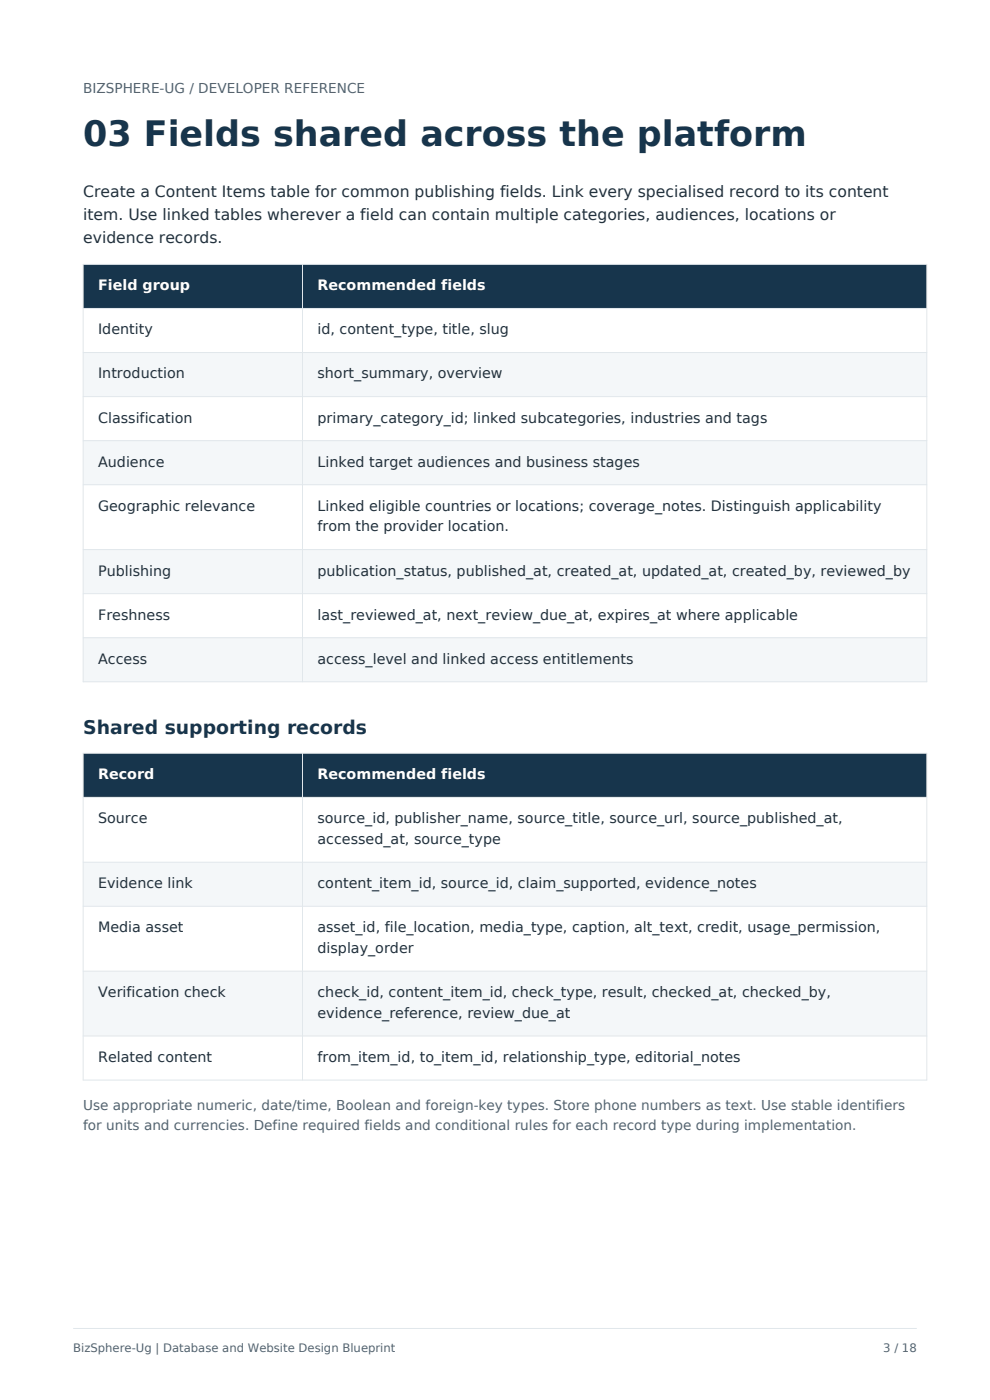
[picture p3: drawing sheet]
<svg xmlns="http://www.w3.org/2000/svg" width="210mm" height="297mm" viewBox="0 0 210 297" stroke-linecap="round" stroke-linejoin="round" font-family="sans-serif">
<defs><g id="words">
<text font-size="7.4" fill="#17354c" x="17.6" y="31">03 Fields shared across the platform</text>
<text font-size="4" fill="#17354c" x="17.6" y="155.7">Shared supporting records</text>
<g font-size="3.3" fill="#23313c">
<text x="17.6" y="41.8">Create a Content Items table for common publishing fields. Link every specialised record to its content</text>
<text x="17.6" y="46.7">item. Use linked tables wherever a field can contain multiple categories, audiences, locations or</text>
<text x="17.6" y="51.6">evidence records.</text>
</g>
<g font-size="3" fill="#fff">
<text x="20.8" y="61.6">Field group</text>
<text x="67.3" y="61.6">Recommended fields</text>
<text x="20.8" y="165.3">Record</text>
<text x="67.3" y="165.3">Recommended fields</text>
</g>
<g font-size="3" fill="#23313c">
<text x="20.8" y="70.9">Identity</text>
<text x="67.3" y="70.9">id, content_type, title, slug</text>
<text x="20.8" y="80.3">Introduction</text>
<text x="67.3" y="80.3">short_summary, overview</text>
<text x="20.8" y="89.6">Classification</text>
<text x="67.3" y="89.6">primary_category_id; linked subcategories, industries and tags</text>
<text x="20.8" y="99">Audience</text>
<text x="67.3" y="99">Linked target audiences and business stages</text>
<text x="20.8" y="108.3">Geographic relevance</text>
<text x="67.3" y="108.3">Linked eligible countries or locations; coverage_notes. Distinguish applicability</text>
<text x="67.3" y="112.7">from the provider location.</text>
<text x="20.8" y="122.1">Publishing</text>
<text x="67.3" y="122.1">publication_status, published_at, created_at, updated_at, created_by, reviewed_by</text>
<text x="20.8" y="131.4">Freshness</text>
<text x="67.3" y="131.4">last_reviewed_at, next_review_due_at, expires_at where applicable</text>
<text x="20.8" y="140.8">Access</text>
<text x="67.3" y="140.8">access_level and linked access entitlements</text>
<text x="20.8" y="174.7">Source</text>
<text x="67.3" y="174.7">source_id, publisher_name, source_title, source_url, source_published_at,</text>
<text x="67.3" y="179.1">accessed_at, source_type</text>
<text x="20.8" y="188.4">Evidence link</text>
<text x="67.3" y="188.4">content_item_id, source_id, claim_supported, evidence_notes</text>
<text x="20.8" y="197.8">Media asset</text>
<text x="67.3" y="197.8">asset_id, file_location, media_type, caption, alt_text, credit, usage_permission,</text>
<text x="67.3" y="202.2">display_order</text>
<text x="20.8" y="211.5">Verification check</text>
<text x="67.3" y="211.5">check_id, content_item_id, check_type, result, checked_at, checked_by,</text>
<text x="67.3" y="215.9">evidence_reference, review_due_at</text>
<text x="20.8" y="225.3">Related content</text>
<text x="67.3" y="225.3">from_item_id, to_item_id, relationship_type, editorial_notes</text>
</g>
<g font-size="2.9" fill="#526471">
<text x="17.6" y="19.8">BIZSPHERE-UG / DEVELOPER REFERENCE</text>
<text x="17.6" y="235.5">Use appropriate numeric, date/time, Boolean and foreign-key types. Store phone numbers as text. Use stable identifiers</text>
<text x="17.6" y="239.8">for units and currencies. Define required fields and conditional rules for each record type during implementation.</text>
</g>
<g font-size="2.5" fill="#526471">
<text x="15.5" y="286.8">BizSphere-Ug | Database and Website Design Blueprint</text>
<text x="187.4" y="286.8">3 / 18</text>
</g>
</g></defs>
<path d="M17.6 56.1h179v9.3h-179z" fill-rule="evenodd" fill="#17354c"/>
<path d="M17.6 65.4h179v9.4h-179z" fill-rule="evenodd" fill="#fff"/>
<path d="M17.6 74.8h179v9.3h-179z" fill-rule="evenodd" fill="#f4f7f9"/>
<path d="M17.6 84.1h179v9.4h-179z" fill-rule="evenodd" fill="#fff"/>
<path d="M17.6 93.5h179v9.3h-179z" fill-rule="evenodd" fill="#f4f7f9"/>
<path d="M17.6 102.8h179v13.8h-179z" fill-rule="evenodd" fill="#fff"/>
<path d="M17.6 116.6h179v9.3h-179z" fill-rule="evenodd" fill="#f4f7f9"/>
<path d="M17.6 125.9h179v9.4h-179z" fill-rule="evenodd" fill="#fff"/>
<path d="M17.6 135.3h179v9.3h-179z" fill-rule="evenodd" fill="#f4f7f9"/>
<path d="M17.6 56.1h179v88.5h-179zM64.2 56.1v88.5M17.6 65.4h179M17.6 74.8h179M17.6 84.1h179M17.6 93.5h179M17.6 102.8h179M17.6 116.6h179M17.6 125.9h179M17.6 135.3h179" fill="none" stroke="#e1e7eb" stroke-width=".21"/>
<path d="M17.6 159.8h179v9.4h-179z" fill-rule="evenodd" fill="#17354c"/>
<path d="M17.6 169.2h179v13.7h-179z" fill-rule="evenodd" fill="#fff"/>
<path d="M17.6 182.9h179v9.4h-179z" fill-rule="evenodd" fill="#f4f7f9"/>
<path d="M17.6 192.3h179v13.7h-179z" fill-rule="evenodd" fill="#fff"/>
<path d="M17.6 206h179v13.8h-179z" fill-rule="evenodd" fill="#f4f7f9"/>
<path d="M17.6 219.8h179v9.3h-179z" fill-rule="evenodd" fill="#fff"/>
<path d="M17.6 159.8h179v69.3h-179zM64.2 159.8v69.3M17.6 169.2h179M17.6 182.9h179M17.6 192.3h179M17.6 206h179M17.6 219.8h179M15.5 281.8h179" fill="none" stroke="#e1e7eb" stroke-width=".21"/>
<use href="#words"/>
</svg>
